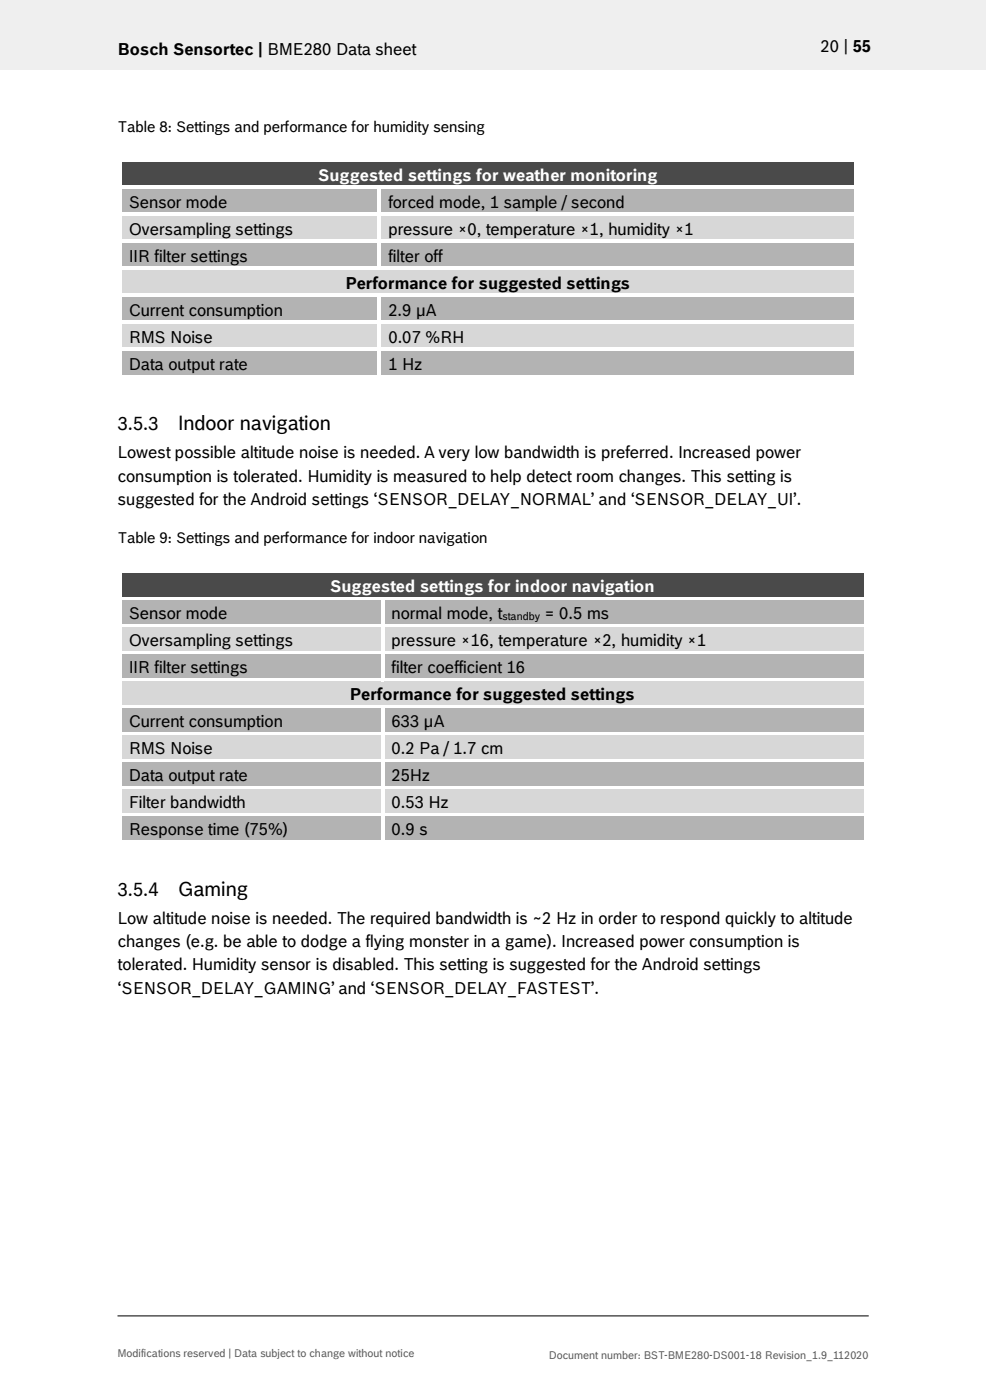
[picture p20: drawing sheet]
<svg xmlns="http://www.w3.org/2000/svg" width="210mm" height="297mm" viewBox="0 0 210 297" stroke-linecap="round" stroke-linejoin="round" font-family="sans-serif">
<defs><g id="words">
<g font-size="4.2">
<text x="37.7" y="91.3">Indoor navigation</text>
<text x="37.7" y="190">Gaming</text>
</g>
<g font-size="3.9">
<text x="25" y="91.3">3.5.3</text>
<text x="25" y="190">3.5.4</text>
</g>
<g font-size="3.5">
<text x="25" y="11.6">Bosch Sensortec | BME280 Data sheet</text>
<text x="174.1" y="11">20 | 55</text>
<text x="27.3" y="44.1">Sensor mode</text>
<text x="82.4" y="44.1">forced mode, 1 sample / second</text>
<text x="27.3" y="49.8">Oversampling settings</text>
<text x="82.4" y="49.8">pressure ×0, temperature ×1, humidity ×1</text>
<text x="27.3" y="55.5">IIR filter settings</text>
<text x="82.4" y="55.5">filter off</text>
<text x="73.4" y="61.3">Performance for suggested settings</text>
<text x="27.3" y="67">Current consumption</text>
<text x="82.4" y="67">2.9 µA</text>
<text x="27.3" y="72.8">RMS Noise</text>
<text x="82.4" y="72.8">0.07 %RH</text>
<text x="27.3" y="78.5">Data output rate</text>
<text x="82.4" y="78.5">1 Hz</text>
<text x="25" y="97.2">Lowest possible altitude noise is needed. A very low bandwidth is preferred. Increased power</text>
<text x="25" y="102.2">consumption is tolerated. Humidity is measured to help detect room changes. This setting is</text>
<text x="25" y="107.1">suggested for the Android settings ‘SENSOR_DELAY_NORMAL’ and ‘SENSOR_DELAY_UI’.</text>
<text x="27.3" y="131.4">Sensor mode</text>
<text x="83.1" y="131.4">normal mode, t</text>
<text x="115.6" y="131.4">= 0.5 ms</text>
<text x="27.3" y="137.1">Oversampling settings</text>
<text x="83.1" y="137.1">pressure ×16, temperature ×2, humidity ×1</text>
<text x="27.3" y="142.8">IIR filter settings</text>
<text x="83.1" y="142.8">filter coefficient 16</text>
<text x="74.3" y="148.5">Performance for suggested settings</text>
<text x="27.3" y="154.3">Current consumption</text>
<text x="83.1" y="154.3">633 µA</text>
<text x="27.3" y="160">RMS Noise</text>
<text x="83.1" y="160">0.2 Pa / 1.7 cm</text>
<text x="27.3" y="165.8">Data output rate</text>
<text x="83.1" y="165.8">25Hz</text>
<text x="27.3" y="171.5">Filter bandwidth</text>
<text x="83.1" y="171.5">0.53 Hz</text>
<text x="27.3" y="177.2">Response time (75%)</text>
<text x="83.1" y="177.2">0.9 s</text>
<text x="25" y="196">Low altitude noise is needed. The required bandwidth is ~2 Hz in order to respond quickly to altitude</text>
<text x="25" y="200.9">changes (e.g. be able to dodge a flying monster in a game). Increased power consumption is</text>
<text x="25" y="205.8">tolerated. Humidity sensor is disabled. This setting is suggested for the Android settings</text>
<text x="25" y="210.8">‘SENSOR_DELAY_GAMING’ and ‘SENSOR_DELAY_FASTEST’.</text>
</g>
<g font-size="3.5" fill="#fff">
<text x="67.6" y="38.4">Suggested settings for weather monitoring</text>
<text x="70.1" y="125.6">Suggested settings for indoor navigation</text>
</g>
<g font-size="3.2">
<text x="25" y="28">Table 8: Settings and performance for humidity sensing</text>
<text x="25" y="115.2">Table 9: Settings and performance for indoor navigation</text>
</g>
<text font-size="2.3" x="106.6" y="131.5">standby</text>
<g font-size="2.3" fill="#535f6b">
<text x="24.9" y="287.8">Modifications reserved | Data subject to change without notice</text>
<text x="116.5" y="288.3">Document number: BST-BME280-DS001-18 Revision_1.9_112020</text>
</g>
</g></defs>
<path d="M0 0h209.1v14.8h-209.1z" fill="#efeff0"/>
<path d="M24.9 279.2h159.4" fill="none" stroke="#000" stroke-width=".21"/>
<path d="M25.8 34.4h155.5v4.9h-155.5z" fill-rule="evenodd" fill="#424c58"/>
<path d="M27.3 34.4h152.5v4.9h-152.5z" fill="#424c58"/>
<g fill="#fff">
<path d="M25.1 33.6h.7v.8h-.7z" fill-rule="evenodd"/>
<path d="M25.1 33.6h.7v.8h-.7z" fill-rule="evenodd"/>
<path d="M25.8 33.6h155.5v.8h-155.5z" fill-rule="evenodd"/>
</g>
<path d="M25.8 34.4h155.5" fill="none" stroke="#424c58" stroke-width=".21"/>
<g fill="#fff">
<path d="M181.3 33.6h.8v.8h-.8z" fill-rule="evenodd"/>
<path d="M181.3 33.6h.8v.8h-.8z" fill-rule="evenodd"/>
<path d="M25.1 34.4h.7v4.9h-.7z" fill-rule="evenodd"/>
<path d="M181.3 34.4h.8v4.9h-.8z" fill-rule="evenodd"/>
</g>
<g fill="#b2b3b5">
<path d="M25.8 40.1h54.3v5h-54.3z" fill-rule="evenodd"/>
<path d="M80.9 40.1h100.4v5h-100.4z" fill-rule="evenodd"/>
</g>
<g fill="#b2b3b5">
<path d="M27.3 40.1h51.3v5h-51.3z"/>
<path d="M82.4 40.1h97.4v5h-97.4z"/>
</g>
<g fill="#fff">
<path d="M25.1 39.3h.7v.8h-.7z" fill-rule="evenodd"/>
<path d="M25.8 39.3h54.3v.8h-54.3z" fill-rule="evenodd"/>
</g>
<path d="M25.8 40.1h54.3" fill="none" stroke="#b2b3b5" stroke-width=".21"/>
<path d="M80.1 40.1h.8z" fill="#fff"/>
<g fill="#fff">
<path d="M80.1 39.3h.8v.8h-.8z" fill-rule="evenodd"/>
<path d="M80.9 39.3h100.4v.8h-100.4z" fill-rule="evenodd"/>
</g>
<path d="M80.9 40.1h100.4" fill="none" stroke="#b2b3b5" stroke-width=".21"/>
<g fill="#fff">
<path d="M181.3 39.3h.8v.8h-.8z" fill-rule="evenodd"/>
<path d="M25.1 40.1h.7v5h-.7z" fill-rule="evenodd"/>
<path d="M80.1 40.1h.8v5h-.8z" fill-rule="evenodd"/>
<path d="M181.3 40.1h.8v5h-.8z" fill-rule="evenodd"/>
</g>
<g fill="#d7d7da">
<path d="M25.8 45.8h54.3v5h-54.3z" fill-rule="evenodd"/>
<path d="M80.9 45.8h100.4v5h-100.4z" fill-rule="evenodd"/>
</g>
<g fill="#d7d7da">
<path d="M27.3 45.8h51.3v5h-51.3z"/>
<path d="M82.4 45.8h97.4v5h-97.4z"/>
</g>
<g fill="#fff">
<path d="M25.1 45.1h.7v.8h-.7z" fill-rule="evenodd"/>
<path d="M25.8 45.1h54.3v.7h-54.3z" fill-rule="evenodd"/>
</g>
<path d="M25.8 45.9h54.3" fill="none" stroke="#d7d7da" stroke-width=".21"/>
<g fill="#fff">
<path d="M80.1 45.1h.8v.8h-.8z" fill-rule="evenodd"/>
<path d="M80.9 45.1h100.4v.7h-100.4z" fill-rule="evenodd"/>
</g>
<path d="M80.9 45.9h100.4" fill="none" stroke="#d7d7da" stroke-width=".21"/>
<g fill="#fff">
<path d="M181.3 45.1h.8v.8h-.8z" fill-rule="evenodd"/>
<path d="M25.1 45.9h.7v4.9h-.7z" fill-rule="evenodd"/>
<path d="M80.1 45.9h.8v4.9h-.8z" fill-rule="evenodd"/>
<path d="M181.3 45.9h.8v4.9h-.8z" fill-rule="evenodd"/>
</g>
<g fill="#b2b3b5">
<path d="M25.8 51.6h54.3v4.9h-54.3z" fill-rule="evenodd"/>
<path d="M80.9 51.6h100.4v4.9h-100.4z" fill-rule="evenodd"/>
</g>
<g fill="#b2b3b5">
<path d="M27.3 51.6h51.3v4.9h-51.3z"/>
<path d="M82.4 51.6h97.4v4.9h-97.4z"/>
</g>
<g fill="#fff">
<path d="M25.1 50.8h.7v.8h-.7z" fill-rule="evenodd"/>
<path d="M25.8 50.8h54.3v.8h-54.3z" fill-rule="evenodd"/>
</g>
<path d="M25.8 51.6h54.3" fill="none" stroke="#b2b3b5" stroke-width=".21"/>
<g fill="#fff">
<path d="M80.1 50.8h.8v.8h-.8z" fill-rule="evenodd"/>
<path d="M80.9 50.8h100.4v.8h-100.4z" fill-rule="evenodd"/>
</g>
<path d="M80.9 51.6h100.4" fill="none" stroke="#b2b3b5" stroke-width=".21"/>
<g fill="#fff">
<path d="M181.3 50.8h.8v.8h-.8z" fill-rule="evenodd"/>
<path d="M25.1 51.6h.7v4.9h-.7z" fill-rule="evenodd"/>
<path d="M80.1 51.6h.8v4.9h-.8z" fill-rule="evenodd"/>
<path d="M181.3 51.6h.8v4.9h-.8z" fill-rule="evenodd"/>
</g>
<path d="M25.8 57.3h155.5v5h-155.5z" fill-rule="evenodd" fill="#d7d7da"/>
<path d="M27.3 57.3h152.5v5h-152.5z" fill="#d7d7da"/>
<g fill="#fff">
<path d="M25.1 56.5h.7v.8h-.7z" fill-rule="evenodd"/>
<path d="M25.8 56.5h54.3v.8h-54.3z" fill-rule="evenodd"/>
</g>
<path d="M25.8 57.3h54.3" fill="none" stroke="#d7d7da" stroke-width=".21"/>
<path d="M80.1 57.3h.8z" fill="#d7d7da"/>
<g fill="#fff">
<path d="M80.1 56.5h.8v.8h-.8z" fill-rule="evenodd"/>
<path d="M80.9 56.5h100.4v.8h-100.4z" fill-rule="evenodd"/>
</g>
<path d="M80.9 57.3h100.4" fill="none" stroke="#d7d7da" stroke-width=".21"/>
<g fill="#fff">
<path d="M181.3 56.5h.8v.8h-.8z" fill-rule="evenodd"/>
<path d="M25.1 57.3h.7v5h-.7z" fill-rule="evenodd"/>
<path d="M181.3 57.3h.8v5h-.8z" fill-rule="evenodd"/>
</g>
<g fill="#b2b3b5">
<path d="M25.8 63.1h54.3v4.9h-54.3z" fill-rule="evenodd"/>
<path d="M80.9 63.1h100.4v4.9h-100.4z" fill-rule="evenodd"/>
</g>
<g fill="#b2b3b5">
<path d="M27.3 63.1h51.3v4.9h-51.3z"/>
<path d="M82.4 63.1h97.4v4.9h-97.4z"/>
</g>
<g fill="#fff">
<path d="M25.1 62.3h.7v.8h-.7z" fill-rule="evenodd"/>
<path d="M25.8 62.3h54.3v.7h-54.3z" fill-rule="evenodd"/>
</g>
<path d="M25.8 63.1h54.3" fill="none" stroke="#b2b3b5" stroke-width=".21"/>
<path d="M80.1 63l.8 .1z" fill="#fff"/>
<g fill="#fff">
<path d="M80.1 62.3h.8v.7h-.8z" fill-rule="evenodd"/>
<path d="M80.9 62.3h100.4v.7h-100.4z" fill-rule="evenodd"/>
</g>
<path d="M80.9 63.1h100.4" fill="none" stroke="#b2b3b5" stroke-width=".21"/>
<g fill="#fff">
<path d="M181.3 62.3h.8v.8h-.8z" fill-rule="evenodd"/>
<path d="M25.1 63.1h.7v4.9h-.7z" fill-rule="evenodd"/>
<path d="M80.1 63.1h.8v4.9h-.8z" fill-rule="evenodd"/>
<path d="M181.3 63.1h.8v4.9h-.8z" fill-rule="evenodd"/>
</g>
<g fill="#d7d7da">
<path d="M25.8 68.8h54.3v4.9h-54.3z" fill-rule="evenodd"/>
<path d="M80.9 68.8h100.4v4.9h-100.4z" fill-rule="evenodd"/>
</g>
<g fill="#d7d7da">
<path d="M27.3 68.8h51.3v4.9h-51.3z"/>
<path d="M82.4 68.8h97.4v4.9h-97.4z"/>
</g>
<g fill="#fff">
<path d="M25.1 68h.7v.8h-.7z" fill-rule="evenodd"/>
<path d="M25.8 68h54.3v.7h-54.3z" fill-rule="evenodd"/>
</g>
<path d="M25.8 68.8h54.3" fill="none" stroke="#d7d7da" stroke-width=".21"/>
<g fill="#fff">
<path d="M80.1 68h.8v.8h-.8z" fill-rule="evenodd"/>
<path d="M80.9 68h100.4v.7h-100.4z" fill-rule="evenodd"/>
</g>
<path d="M80.9 68.8h100.4" fill="none" stroke="#d7d7da" stroke-width=".21"/>
<g fill="#fff">
<path d="M181.3 68h.8v.8h-.8z" fill-rule="evenodd"/>
<path d="M25.1 68.8h.7v4.9h-.7z" fill-rule="evenodd"/>
<path d="M80.1 68.8h.8v4.9h-.8z" fill-rule="evenodd"/>
<path d="M181.3 68.8h.8v4.9h-.8z" fill-rule="evenodd"/>
</g>
<g fill="#b2b3b5">
<path d="M25.8 74.5h54.3v5h-54.3z" fill-rule="evenodd"/>
<path d="M80.9 74.5h100.4v5h-100.4z" fill-rule="evenodd"/>
</g>
<g fill="#b2b3b5">
<path d="M27.3 74.5h51.3v5h-51.3z"/>
<path d="M82.4 74.5h97.4v5h-97.4z"/>
</g>
<g fill="#fff">
<path d="M25.1 73.7h.7v.8h-.7z" fill-rule="evenodd"/>
<path d="M25.8 73.7h54.3v.8h-54.3z" fill-rule="evenodd"/>
</g>
<path d="M25.8 74.5h54.3" fill="none" stroke="#b2b3b5" stroke-width=".21"/>
<g fill="#fff">
<path d="M80.1 73.7h.8v.8h-.8z" fill-rule="evenodd"/>
<path d="M80.9 73.7h100.4v.8h-100.4z" fill-rule="evenodd"/>
</g>
<path d="M80.9 74.5h100.4" fill="none" stroke="#b2b3b5" stroke-width=".21"/>
<g fill="#fff">
<path d="M181.3 73.7h.8v.8h-.8z" fill-rule="evenodd"/>
<path d="M25.1 74.5h.7v5h-.7z" fill-rule="evenodd"/>
<path d="M25.1 79.5h.7v.8h-.7z" fill-rule="evenodd"/>
<path d="M25.1 79.5h.7v.8h-.7z" fill-rule="evenodd"/>
<path d="M25.8 79.5h54.3v.8h-54.3z" fill-rule="evenodd"/>
<path d="M80.1 74.5h.8v5h-.8z" fill-rule="evenodd"/>
<path d="M80.1 79.5h.8v.8h-.8z" fill-rule="evenodd"/>
<path d="M80.9 79.5h100.4v.8h-100.4z" fill-rule="evenodd"/>
<path d="M181.3 74.5h.8v5h-.8z" fill-rule="evenodd"/>
<path d="M181.3 79.5h.8v.8h-.8z" fill-rule="evenodd"/>
<path d="M181.3 79.5h.8v.8h-.8z" fill-rule="evenodd"/>
</g>
<path d="M25.8 121.7h157.5v4.9h-157.5z" fill-rule="evenodd" fill="#424c58"/>
<path d="M27.3 121.7h154.4v4.9h-154.4z" fill="#424c58"/>
<g fill="#fff">
<path d="M25.1 120.9h.7v.8h-.7z" fill-rule="evenodd"/>
<path d="M25.1 120.9h.7v.7h-.7z" fill-rule="evenodd"/>
<path d="M25.8 120.9h157.5v.7h-157.5z" fill-rule="evenodd"/>
</g>
<path d="M25.8 121.6h157.5" fill="none" stroke="#424c58" stroke-width=".21"/>
<g fill="#fff">
<path d="M183.3 120.9h.7v.8h-.7z" fill-rule="evenodd"/>
<path d="M183.3 120.9h.7v.7h-.7z" fill-rule="evenodd"/>
<path d="M25.1 121.7h.7v4.9h-.7z" fill-rule="evenodd"/>
<path d="M183.3 121.7h.7v4.9h-.7z" fill-rule="evenodd"/>
</g>
<g fill="#b2b3b5">
<path d="M25.8 127.4h54.9v4.9h-54.9z" fill-rule="evenodd"/>
<path d="M81.5 127.4h101.8v4.9h-101.8z" fill-rule="evenodd"/>
</g>
<g fill="#b2b3b5">
<path d="M27.3 127.4h51.9v4.9h-51.9z"/>
<path d="M83.1 127.4h98.6v4.9h-98.6z"/>
</g>
<g fill="#fff">
<path d="M25.1 126.6h.7v.8h-.7z" fill-rule="evenodd"/>
<path d="M25.8 126.6h55v.8h-55z" fill-rule="evenodd"/>
</g>
<path d="M25.8 127.4h55" fill="none" stroke="#b2b3b5" stroke-width=".21"/>
<path d="M80.8 127.4h.7z" fill="#fff"/>
<g fill="#fff">
<path d="M80.8 126.6h.7v.8h-.7z" fill-rule="evenodd"/>
<path d="M81.5 126.6h101.8v.8h-101.8z" fill-rule="evenodd"/>
</g>
<path d="M81.5 127.4h101.8" fill="none" stroke="#b2b3b5" stroke-width=".21"/>
<g fill="#fff">
<path d="M183.3 126.6h.7v.8h-.7z" fill-rule="evenodd"/>
<path d="M25.1 127.4h.7v4.9h-.7z" fill-rule="evenodd"/>
<path d="M80.8 127.4h.7v4.9h-.7z" fill-rule="evenodd"/>
<path d="M183.3 127.4h.7v4.9h-.7z" fill-rule="evenodd"/>
</g>
<g fill="#d7d7da">
<path d="M25.8 133.1h54.9v5h-54.9z" fill-rule="evenodd"/>
<path d="M81.5 133.1h101.8v5h-101.8z" fill-rule="evenodd"/>
</g>
<g fill="#d7d7da">
<path d="M27.3 133.1h51.9v5h-51.9z"/>
<path d="M83.1 133.1h98.6v5h-98.6z"/>
</g>
<g fill="#fff">
<path d="M25.1 132.3h.7v.8h-.7z" fill-rule="evenodd"/>
<path d="M25.8 132.3h55v.8h-55z" fill-rule="evenodd"/>
</g>
<path d="M25.8 133.1h55" fill="none" stroke="#d7d7da" stroke-width=".21"/>
<g fill="#fff">
<path d="M80.8 132.3h.7v.8h-.7z" fill-rule="evenodd"/>
<path d="M81.5 132.3h101.8v.8h-101.8z" fill-rule="evenodd"/>
</g>
<path d="M81.5 133.1h101.8" fill="none" stroke="#d7d7da" stroke-width=".21"/>
<g fill="#fff">
<path d="M183.3 132.3h.7v.8h-.7z" fill-rule="evenodd"/>
<path d="M25.1 133.1h.7v5h-.7z" fill-rule="evenodd"/>
<path d="M80.8 133.1h.7v5h-.7z" fill-rule="evenodd"/>
<path d="M183.3 133.1h.7v5h-.7z" fill-rule="evenodd"/>
</g>
<g fill="#b2b3b5">
<path d="M25.8 138.9h54.9v4.9h-54.9z" fill-rule="evenodd"/>
<path d="M81.5 138.9h101.8v4.9h-101.8z" fill-rule="evenodd"/>
</g>
<g fill="#b2b3b5">
<path d="M27.3 138.9h51.9v4.9h-51.9z"/>
<path d="M83.1 138.9h98.6v4.9h-98.6z"/>
</g>
<g fill="#fff">
<path d="M25.1 138.1h.7v.8h-.7z" fill-rule="evenodd"/>
<path d="M25.8 138.1h55v.8h-55z" fill-rule="evenodd"/>
</g>
<path d="M25.8 138.9h55" fill="none" stroke="#b2b3b5" stroke-width=".21"/>
<g fill="#fff">
<path d="M80.8 138.1h.7v.8h-.7z" fill-rule="evenodd"/>
<path d="M81.5 138.1h101.8v.8h-101.8z" fill-rule="evenodd"/>
</g>
<path d="M81.5 138.9h101.8" fill="none" stroke="#b2b3b5" stroke-width=".21"/>
<g fill="#fff">
<path d="M183.3 138.1h.7v.8h-.7z" fill-rule="evenodd"/>
<path d="M25.1 138.9h.7v4.9h-.7z" fill-rule="evenodd"/>
<path d="M80.8 138.9h.7v4.9h-.7z" fill-rule="evenodd"/>
<path d="M183.3 138.9h.7v4.9h-.7z" fill-rule="evenodd"/>
</g>
<path d="M25.8 144.6h157.5v4.9h-157.5z" fill-rule="evenodd" fill="#d7d7da"/>
<path d="M27.3 144.6h154.4v4.9h-154.4z" fill="#d7d7da"/>
<g fill="#fff">
<path d="M25.1 143.8h.7v.8h-.7z" fill-rule="evenodd"/>
<path d="M25.8 143.8h55v.8h-55z" fill-rule="evenodd"/>
</g>
<path d="M25.8 144.6h55" fill="none" stroke="#d7d7da" stroke-width=".21"/>
<path d="M80.8 144.6h.7z" fill="#d7d7da"/>
<g fill="#fff">
<path d="M80.8 143.8h.7v.8h-.7z" fill-rule="evenodd"/>
<path d="M81.5 143.8h101.8v.8h-101.8z" fill-rule="evenodd"/>
</g>
<path d="M81.5 144.6h101.8" fill="none" stroke="#d7d7da" stroke-width=".21"/>
<g fill="#fff">
<path d="M183.3 143.8h.7v.8h-.7z" fill-rule="evenodd"/>
<path d="M25.1 144.6h.7v4.9h-.7z" fill-rule="evenodd"/>
<path d="M183.3 144.6h.7v4.9h-.7z" fill-rule="evenodd"/>
</g>
<g fill="#b2b3b5">
<path d="M25.8 150.3h54.9v5h-54.9z" fill-rule="evenodd"/>
<path d="M81.5 150.3h101.8v5h-101.8z" fill-rule="evenodd"/>
</g>
<g fill="#b2b3b5">
<path d="M27.3 150.3h51.9v5h-51.9z"/>
<path d="M83.1 150.3h98.6v5h-98.6z"/>
</g>
<g fill="#fff">
<path d="M25.1 149.5h.7v.8h-.7z" fill-rule="evenodd"/>
<path d="M25.8 149.5h55v.8h-55z" fill-rule="evenodd"/>
</g>
<path d="M25.8 150.3h55" fill="none" stroke="#b2b3b5" stroke-width=".21"/>
<path d="M80.8 150.3h.7z" fill="#fff"/>
<g fill="#fff">
<path d="M80.8 149.5h.7v.8h-.7z" fill-rule="evenodd"/>
<path d="M81.5 149.5h101.8v.8h-101.8z" fill-rule="evenodd"/>
</g>
<path d="M81.5 150.3h101.8" fill="none" stroke="#b2b3b5" stroke-width=".21"/>
<g fill="#fff">
<path d="M183.3 149.5h.7v.8h-.7z" fill-rule="evenodd"/>
<path d="M25.1 150.3h.7v5h-.7z" fill-rule="evenodd"/>
<path d="M80.8 150.3h.7v5h-.7z" fill-rule="evenodd"/>
<path d="M183.3 150.3h.7v5h-.7z" fill-rule="evenodd"/>
</g>
<g fill="#d7d7da">
<path d="M25.8 156.1h54.9v4.9h-54.9z" fill-rule="evenodd"/>
<path d="M81.5 156.1h101.8v4.9h-101.8z" fill-rule="evenodd"/>
</g>
<g fill="#d7d7da">
<path d="M27.3 156.1h51.9v4.9h-51.9z"/>
<path d="M83.1 156.1h98.6v4.9h-98.6z"/>
</g>
<g fill="#fff">
<path d="M25.1 155.3h.7v.8h-.7z" fill-rule="evenodd"/>
<path d="M25.8 155.3h55v.7h-55z" fill-rule="evenodd"/>
</g>
<path d="M25.8 156.1h55" fill="none" stroke="#d7d7da" stroke-width=".21"/>
<g fill="#fff">
<path d="M80.8 155.3h.7v.8h-.7z" fill-rule="evenodd"/>
<path d="M81.5 155.3h101.8v.7h-101.8z" fill-rule="evenodd"/>
</g>
<path d="M81.5 156.1h101.8" fill="none" stroke="#d7d7da" stroke-width=".21"/>
<g fill="#fff">
<path d="M183.3 155.3h.7v.8h-.7z" fill-rule="evenodd"/>
<path d="M25.1 156.1h.7v4.9h-.7z" fill-rule="evenodd"/>
<path d="M80.8 156.1h.7v4.9h-.7z" fill-rule="evenodd"/>
<path d="M183.3 156.1h.7v4.9h-.7z" fill-rule="evenodd"/>
</g>
<g fill="#b2b3b5">
<path d="M25.8 161.8h54.9v5h-54.9z" fill-rule="evenodd"/>
<path d="M81.5 161.8h101.8v5h-101.8z" fill-rule="evenodd"/>
</g>
<g fill="#b2b3b5">
<path d="M27.3 161.8h51.9v5h-51.9z"/>
<path d="M83.1 161.8h98.6v5h-98.6z"/>
</g>
<g fill="#fff">
<path d="M25.1 161h.7v.8h-.7z" fill-rule="evenodd"/>
<path d="M25.8 161h55v.8h-55z" fill-rule="evenodd"/>
</g>
<path d="M25.8 161.8h55" fill="none" stroke="#b2b3b5" stroke-width=".21"/>
<g fill="#fff">
<path d="M80.8 161h.7v.8h-.7z" fill-rule="evenodd"/>
<path d="M81.5 161h101.8v.8h-101.8z" fill-rule="evenodd"/>
</g>
<path d="M81.5 161.8h101.8" fill="none" stroke="#b2b3b5" stroke-width=".21"/>
<g fill="#fff">
<path d="M183.3 161h.7v.8h-.7z" fill-rule="evenodd"/>
<path d="M25.1 161.8h.7v5h-.7z" fill-rule="evenodd"/>
<path d="M80.8 161.8h.7v5h-.7z" fill-rule="evenodd"/>
<path d="M183.3 161.8h.7v5h-.7z" fill-rule="evenodd"/>
</g>
<g fill="#d7d7da">
<path d="M25.8 167.5h54.9v5h-54.9z" fill-rule="evenodd"/>
<path d="M81.5 167.5h101.8v5h-101.8z" fill-rule="evenodd"/>
</g>
<g fill="#d7d7da">
<path d="M27.3 167.5h51.9v5h-51.9z"/>
<path d="M83.1 167.5h98.6v5h-98.6z"/>
</g>
<g fill="#fff">
<path d="M25.1 166.8h.7v.8h-.7z" fill-rule="evenodd"/>
<path d="M25.8 166.8h55v.7h-55z" fill-rule="evenodd"/>
</g>
<path d="M25.8 167.5h55" fill="none" stroke="#d7d7da" stroke-width=".21"/>
<g fill="#fff">
<path d="M80.8 166.8h.7v.8h-.7z" fill-rule="evenodd"/>
<path d="M81.5 166.8h101.8v.7h-101.8z" fill-rule="evenodd"/>
</g>
<path d="M81.5 167.5h101.8" fill="none" stroke="#d7d7da" stroke-width=".21"/>
<g fill="#fff">
<path d="M183.3 166.8h.7v.8h-.7z" fill-rule="evenodd"/>
<path d="M25.1 167.6h.7v4.9h-.7z" fill-rule="evenodd"/>
<path d="M80.8 167.6h.7v4.9h-.7z" fill-rule="evenodd"/>
<path d="M183.3 167.6h.7v4.9h-.7z" fill-rule="evenodd"/>
</g>
<g fill="#b2b3b5">
<path d="M25.8 173.3h54.9v4.9h-54.9z" fill-rule="evenodd"/>
<path d="M81.5 173.3h101.8v4.9h-101.8z" fill-rule="evenodd"/>
</g>
<g fill="#b2b3b5">
<path d="M27.3 173.3h51.9v4.9h-51.9z"/>
<path d="M83.1 173.3h98.6v4.9h-98.6z"/>
</g>
<g fill="#fff">
<path d="M25.1 172.5h.7v.8h-.7z" fill-rule="evenodd"/>
<path d="M25.8 172.5h55v.7h-55z" fill-rule="evenodd"/>
</g>
<path d="M25.8 173.2h55" fill="none" stroke="#b2b3b5" stroke-width=".21"/>
<g fill="#fff">
<path d="M80.8 172.5h.7v.8h-.7z" fill-rule="evenodd"/>
<path d="M81.5 172.5h101.8v.7h-101.8z" fill-rule="evenodd"/>
</g>
<path d="M81.5 173.2h101.8" fill="none" stroke="#b2b3b5" stroke-width=".21"/>
<g fill="#fff">
<path d="M183.3 172.5h.7v.8h-.7z" fill-rule="evenodd"/>
<path d="M25.1 173.3h.7v4.9h-.7z" fill-rule="evenodd"/>
<path d="M25.1 178.2h.7v.8h-.7z" fill-rule="evenodd"/>
<path d="M25.1 178.2h.7v.8h-.7z" fill-rule="evenodd"/>
<path d="M25.8 178.2h55v.8h-55z" fill-rule="evenodd"/>
<path d="M80.8 173.3h.7v4.9h-.7z" fill-rule="evenodd"/>
<path d="M80.8 178.2h.7v.8h-.7z" fill-rule="evenodd"/>
<path d="M81.5 178.2h101.8v.8h-101.8z" fill-rule="evenodd"/>
<path d="M183.3 173.3h.7v4.9h-.7z" fill-rule="evenodd"/>
<path d="M183.3 178.2h.7v.8h-.7z" fill-rule="evenodd"/>
<path d="M183.3 178.2h.7v.8h-.7z" fill-rule="evenodd"/>
</g>
<use href="#words"/>
</svg>
